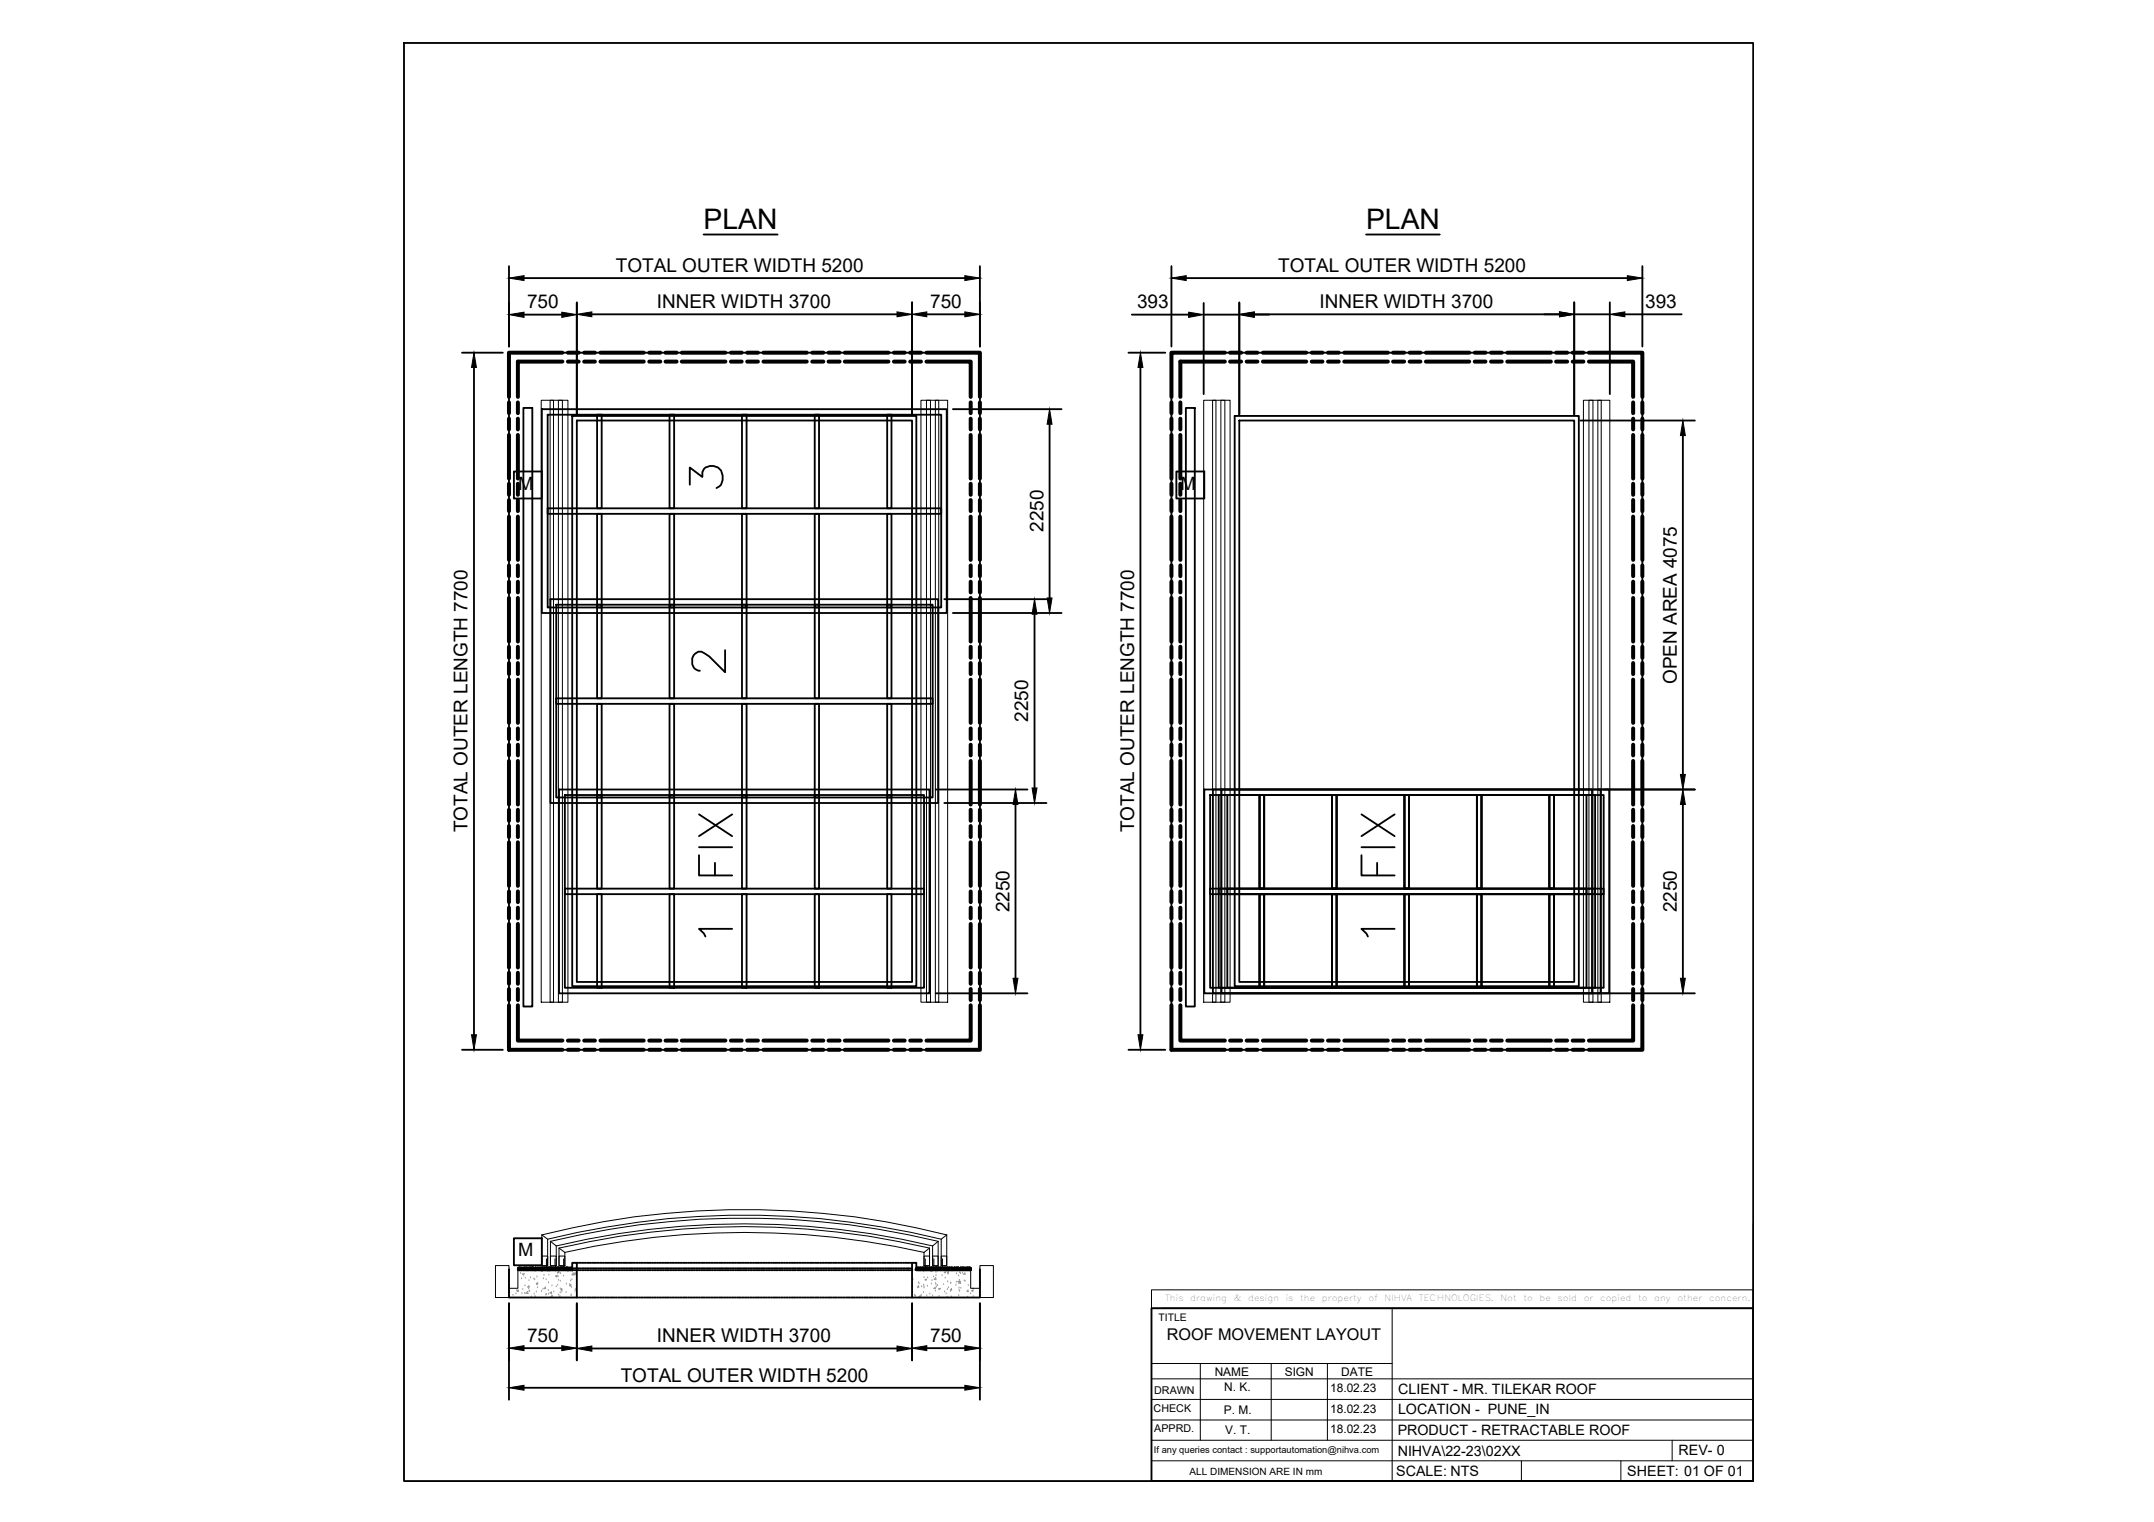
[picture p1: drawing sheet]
<svg xmlns="http://www.w3.org/2000/svg" width="297mm" height="210mm" viewBox="0 0 297 210" stroke-linecap="round" stroke-linejoin="round" font-family="sans-serif">
<defs><g id="words">
<g font-size="8.4">
<text x="102.3" y="130.5" transform="rotate(-90 102.3 130.5)">1 FIX</text>
<text x="193.7" y="130.5" transform="rotate(-90 193.7 130.5)">1 FIX</text>
</g>
<g font-size="6.2">
<text x="94.2" y="68.4">3</text>
<text x="94.5" y="93.8">2</text>
</g>
<g font-size="3.9">
<text x="97" y="31.5">PLAN</text>
<text x="188.4" y="31.5">PLAN</text>
</g>
<g font-size="2.6">
<text x="84.9" y="37.5">TOTAL OUTER WIDTH 5200</text>
<text x="176.3" y="37.5">TOTAL OUTER WIDTH 5200</text>
<text x="72.7" y="42.5">750</text>
<text x="90.6" y="42.5">INNER WIDTH 3700</text>
<text x="128.3" y="42.5">750</text>
<text x="156.8" y="42.5">393</text>
<text x="181.9" y="42.5">INNER WIDTH 3700</text>
<text x="226.9" y="42.5">393</text>
<text x="143.9" y="73.4" transform="rotate(-90 143.9 73.4)">2250</text>
<text x="231.2" y="94.4" transform="rotate(-90 231.2 94.4)">OPEN AREA 4075</text>
<text x="141.8" y="99.6" transform="rotate(-90 141.8 99.6)">2250</text>
<text x="64.5" y="114.8" transform="rotate(-90 64.5 114.8)">TOTAL OUTER LENGTH 7700</text>
<text x="156.4" y="114.8" transform="rotate(-90 156.4 114.8)">TOTAL OUTER LENGTH 7700</text>
<text x="139.2" y="125.8" transform="rotate(-90 139.2 125.8)">2250</text>
<text x="231.2" y="125.8" transform="rotate(-90 231.2 125.8)">2250</text>
<text x="72.7" y="185.1">750</text>
<text x="90.6" y="185.1">INNER WIDTH 3700</text>
<text x="128.3" y="185.1">750</text>
<text x="85.6" y="190.5">TOTAL OUTER WIDTH 5200</text>
</g>
<g font-size="2.5">
<text x="71.5" y="67.5">M</text>
<text x="162.8" y="67.5">M</text>
<text x="71.5" y="173.3">M</text>
</g>
<text font-size="2.2" x="160.9" y="184.9">ROOF MOVEMENT LAYOUT</text>
<g font-size="2">
<text x="192.7" y="197.9">PRODUCT - RETRACTABLE ROOF</text>
<text x="192.8" y="195.1">LOCATION - PUNE_IN</text>
<text x="192.8" y="192.3">CLIENT - MR. TILEKAR ROOF</text>
<text x="192.5" y="203.5">SCALE: NTS</text>
<text x="192.7" y="200.7">NIHVA\22-23\02XX</text>
<text x="224.4" y="203.5">SHEET: 01 OF 01</text>
<text x="231.5" y="200.7">REV- 0</text>
</g>
<g font-size="1.6">
<text x="167.5" y="189.8">NAME</text>
<text x="168.8" y="191.9">N. K.</text>
<text x="177.2" y="189.8">SIGN</text>
<text x="185" y="189.7">DATE</text>
<text x="168.8" y="195">P. M.</text>
<text x="169" y="197.8">V. T.</text>
<text x="183.4" y="192">18.02.23</text>
<text x="183.4" y="194.8">18.02.23</text>
<text x="183.4" y="197.7">18.02.23</text>
</g>
<g font-size="1.5">
<text x="159.1" y="194.7">CHECK</text>
<text x="159.2" y="192.2">DRAWN</text>
<text x="159.2" y="197.5">APPRD.</text>
</g>
<g font-size="1.4">
<text x="159.8" y="182.2">TITLE</text>
<text x="164" y="203.4">ALL DIMENSION ARE IN mm</text>
</g>
<text font-size="1.3" x="159.1" y="200.4">If any queries contact : supportautomation@nihva.com</text>
<g font-size="1.2">
<text x="160.7" y="179.5">This</text>
<text x="164.1" y="179.5">drawing</text>
<text x="170.1" y="179.5">&amp;</text>
<text x="172.1" y="179.5">design</text>
<text x="177.3" y="179.5">is</text>
<text x="179.3" y="179.5">the</text>
<text x="182.3" y="179.5">property</text>
<text x="188.7" y="179.5">of</text>
<text x="190.9" y="179.5">NIHVA</text>
<text x="195.6" y="179.5">TECHNOLOGIES.</text>
<text x="206.9" y="179.5">Not</text>
<text x="210.1" y="179.5">to</text>
<text x="212.3" y="179.5">be</text>
<text x="214.8" y="179.5">sold</text>
<text x="218.4" y="179.5">or</text>
<text x="220.7" y="179.5">copied</text>
<text x="225.9" y="179.5">to</text>
<text x="228.1" y="179.5">any</text>
<text x="231.3" y="179.5">other</text>
<text x="235.7" y="179.5">concern.</text>
</g>
</g></defs>
<!-- layer: 0 -->
<g fill="none" stroke="#000" stroke-width=".25">
<path d="M55.7 5.9h186.1v198.4h-186.1zM70.2 36.7v11.1M72.3 38.4h60.8M97 32.3h10.2M135.1 36.7v11.1M161.5 36.7v11.1M163.6 38.4h60.8M188.4 32.3h10.1M226.5 36.7v11.1M63.7 48.6h5.6M65.4 50.7v92M70.2 48.6h64.9v96.2h-64.9z"/>
<path d="M72.2 56.3h1.2v82.5h-1.2zM72.3 43.4h5.2M78.9 57.4h47.5v78.6h-47.5zM79.5 58h46.3v77.4h-46.3zM79.5 41.7v15.5M81.6 43.3h42.1M125.8 41.7v15.5M127.8 43.3h5.3M131.4 56.4h15M144.7 58.5v24M155.6 48.6h5.1M156.1 43.4h7.8"/>
<path d="M157.3 50.7v92M161.5 48.6h65v96.2h-65zM163.5 56.3h1.3v82.5h-1.3zM166 43.4h4.9M166 41.8v12.6M170.3 57.4h47.4v78.6h-47.4zM170.9 58h46.2v77.4h-46.2zM170.9 41.7v15.5M173 43.4h2M173 43.3h42.1M217.1 43.3h4.9M217.1 41.7v15.5"/>
<path d="M217.9 58h15.8M222 41.7v12.7M224.1 43.3h7.8M70.9 65h3.8v3.7h-3.8zM162.2 65h3.9v3.7h-3.9zM232.1 60.1v46.7M130.2 82.6h14.1M131.4 84.5h15M142.7 84.7v24M129 108.9h12.7M130.2 110.7h14.1M140 111v23.9"/>
<path d="M220.4 108.9h13.3M232.1 111v23.9M129 137h12.7M220.4 137h13.3M63.7 144.8h5.6M155.6 144.8h5.1M70.2 175.2h.1M70.2 175.2v3.7h9.3v-4.7h-.6v1M70.2 179.7v13.3M70.9 170.8h3.8v3.7h-3.8zM71.4 175h.1M71.4 175.2h.1"/>
<path d="M71.4 175.2h7.5M71.5 175.2h.1M71.5 175h.1M71.5 174.9l-.1 .1h.1M71.5 174.9h.1M71.5 175.1h.1M71.5 174.9v.1M71.5 175l-.1 .1 .2-.1M71.5 175.1v.1M71.6 175v-.1l-.2 .2M71.6 175.2h.1M71.6 175h.1"/>
<path d="M71.6 174.9h.1M71.6 175l.2-.1-.2 .3M71.6 174.9v.1M71.7 174.9h.1M71.7 174.9l-.1 .1M71.7 175.2h.1M71.7 174.9l-.2 .2M71.7 175l-.2 .2M71.7 175h.1M71.8 174.9l-.3 .3M71.8 174.9h.1M71.8 175.2h.1"/>
<path d="M71.8 175h.1M71.8 175.1h.1M71.8 174.9v.1M71.8 175v.1M71.9 174.9h.1M71.9 174.9l-.2 .3 .1-.1M71.9 175.2h.1M71.9 175.1h.1M71.9 175l-.1 .2M71.9 175h.1M72 174.9l-.2 .1M72 175h.1"/>
<path d="M72 175l.1-.1-.3 .3M72 174.9l-.2 .3M72 174.9h.1M72 175.2h.1M72 175.1h.1M72 175.1v.1M72.1 175.1h.1M72.1 174.9h.1l-.3 .2 .2-.1-.1 .2M72.1 175.2h.1M72.2 175.1l-.1 .1M72.2 175.1h.1M72.2 174.9l-.1 .2"/>
<path d="M72.2 175l-.1 .2M72.2 175h.1M72.3 174.9l-.1 .1 .1-.1M72.3 175h.1M72.3 174.9h.1M72.3 175.2h.1M72.3 174.9l-.1 .1M72.3 175.1l-.1 .1M72.3 175v.1M72.4 174.9l-.2 .2M72.4 174.9h.1M72.4 175l.1-.1v.1"/>
<path d="M72.4 175l-.1 .1M72.4 175.2h.1M72.4 175.1v.1M72.4 174.9l-.2 .3v-.1M72.4 175.1h.1M72.5 175l-.2 .2M72.5 175h.1M72.5 174.9h.1M72.5 174.9v.1M72.6 174.9h.1M72.6 175.1l-.1 .1M72.6 175.1h.1"/>
<path d="M72.6 174.9l-.1 .1M72.6 175v.1M72.6 174.9l-.3 .3M72.6 175h.1M72.6 175.2h.1M72.6 175.1v.1M72.6 174.9l-.2 .3 .1-.2M72.7 174.9h.1M72.7 175l-.2 .2M72.7 175.1h.1M72.7 175.2h.1M72.7 175h.1"/>
<path d="M72.7 175l-.1 .1M72.7 175v.1M72.8 175l-.2 .2M72.8 175l-.1 .1M72.8 175.2h.1M72.8 175l-.1 .2M72.8 175.1h.1M72.8 175.1v.1M72.9 174.9l-.2 .1M72.9 175v-.1l-.1 .1M72.9 175l-.2 .2 .1-.1M72.9 175h.1"/>
<path d="M72.9 175.1l-.1 .1M72.9 175.1v.1M72.9 174.9h.1M72.9 175.1h.1M72.9 174.9v.1M73 174.9h.1M73 175.1h.1M73 175h.1M73 175.2h.1M73 174.9v.1M73 175l-.1 .1M73.1 174.9l-.3 .2"/>
<path d="M73.1 175l-.2 .1M73.1 174.9h.1M73.1 175l.1-.1-.3 .3M73.1 175.2h.1M73.1 175.1h.1M73.1 174.9l-.1 .1M73.1 175.1l-.1 .1M73.1 175h.1M73.1 175.1v.1M73.2 175l-.2 .2M73.2 175h.1M73.2 174.9h.1"/>
<path d="M73.2 175.1l-.1 .1M73.2 175.1h.1M73.2 174.9v.1M73.2 175.2h.1M73.2 175.1v.1M73.3 174.9l-.2 .2M73.3 175l-.1 .1M73.3 175h.1M73.3 175.2h.1M73.3 175.1v.1M73.3 174.9l-.1 .2M73.3 174.9h.1"/>
<path d="M73.4 175v-.1l-.2 .3M73.4 175.1h.1M73.4 175h.1M73.4 174.9l-.1 .1M73.4 175.1l-.1 .1M73.4 175v.1M73.4 174.9h.1M73.5 174.9l-.3 .3M73.5 174.9h.1M73.5 175l-.1 .2M73.5 175.2h.1M73.5 175h.1"/>
<path d="M73.5 175.1v.1M73.5 174.9l-.1 .1M73.6 174.9l-.2 .2M73.6 175h-.1M73.6 174.9h.1M73.6 175.2h.1M73.6 175.1h.1M73.6 175h.1M73.6 174.9v.1M73.7 175l-.3 .2M73.7 175l-.2 .1M73.7 175l-.1 .1"/>
<path d="M73.7 175h.1M73.7 175v.1M73.7 175.2h.1M73.7 175l-.1 .2M73.8 174.9l-.1 .1M73.8 174.9l-.2 .3M73.8 174.9h.1M73.8 175h.1M73.8 175.2h.1M73.9 174.9h.1M73.9 174.9v.1M73.9 174.9l-.1 .1"/>
<path d="M73.9 175l-.1 .2M73.9 175h.1M73.9 175.2h.1M74 175.2h.1M74 175h.1M74 175.1h.1M74 175.1l.3-.1-.2 .2M74 175.1v.1M74 174.9v.1M74 175l-.1 .2M74.1 175l-.3 .1 .2-.2-.3 .3v-.1M74.1 175h.1"/>
<path d="M74.1 174.9h.1M74.1 175.1l-.1 .1M74.1 175.1h.1M74.1 174.9v.1M74.1 175v.1M74.2 174.9l-.3 .3M74.2 175h.1M74.2 175.2h.1M74.2 175.1v.1M74.3 174.9l-.3 .2M74.3 174.9h.1M74.3 175.1h.1"/>
<path d="M74.3 175.2h.1M74.3 174.9l-.1 .1M74.3 175l-.1 .2M74.3 175h.1M74.3 175v.1M74.3 175l.1-.1-.3 .3M74.3 175l.2-.1-.2 .3M74.4 174.9h.1M74.4 175.1h.1M74.4 175.1l-.1 .1M74.4 175.1v.1M74.4 175l-.1 .2"/>
<path d="M74.4 175h.1M74.5 175h.1M74.5 174.9h.1M74.5 175h-.1M74.5 175l-.1 .1M74.5 175.2h.1M74.5 175.1h.1M74.5 175.1v.1M74.6 175l-.2 .1M74.6 175l-.1 .1M74.6 175.2h.1M74.6 175h.1"/>
<path d="M74.6 174.9h.1M74.6 175l-.1 .2M74.6 175.1h.1M74.6 174.9v.1M74.7 174.9l-.3 .2M74.7 175v-.1l-.1 .1M74.7 175l-.2 .2M74.7 175h.1M74.8 174.9h.1M74.8 175.2h.1M74.8 174.9l-.1 .1M74.8 175.1h.1"/>
<path d="M74.8 175.1l-.1 .1M74.8 175h.1M74.8 174.9v.1M74.8 174.9l-.2 .3M74.8 175v.1M74.9 174.9l-.2 .3v-.1M74.9 174.9h.1M74.9 175l.1-.1v.1M74.9 175l-.1 .1M74.9 175.2h.1M74.9 175.1h.1M74.9 175.1v.1"/>
<path d="M74.9 175l-.1 .2M74.9 175.1l-.1 .1M74.9 174.9l-.1 .1M75 175l-.2 .2M75 175h.1M75 174.9h.1M75 175l-.1 .2M75.1 174.9h.1M75.1 174.9l-.1 .1M75.1 175.1l-.1 .1M75.1 175.2h.1M75.1 175h.1"/>
<path d="M75.1 175v.1M75.1 174.9l-.2 .1M75.1 175.1v.1M75.1 174.9l-.2 .3M75.1 175.1h.1M75.2 175.1h.1M75.2 174.9l-.1 .1M75.2 175l-.2 .1M75.2 175l-.1 .1M75.2 175.1l-.1 .1M75.2 175h.1M75.2 175v.1"/>
<path d="M75.3 175l-.2 .2M75.3 174.9h.1M75.3 174.9v.1M75.3 175l-.1 .2M75.3 175h.1M75.4 174.9l-.2 .1M75.4 175.1l-.2 .1 .1-.1M75.4 175h.1M75.4 174.9l-.1 .2M75.4 175h-.1M75.4 174.9h.1M75.4 175.1l.2-.2-.3 .3"/>
<path d="M75.4 175.2h.1M75.4 175.1h.1M75.4 174.9v.1M75.5 174.9h.1M75.5 175.1h.1M75.5 175.2h.1M75.5 175h.1M75.5 174.9v.1M75.5 175l-.1 .1M75.6 175v-.1l-.2 .3M75.6 175.2h.1M75.6 175.1h.1"/>
<path d="M75.6 174.9l-.1 .1M75.6 175h.1M75.6 175.1v.1M75.6 175.1l-.1 .1M75.7 174.9h.1M75.7 175.1l-.1 .1M75.7 175.1h.1M75.7 174.9v.1M75.7 174.9l-.2 .3M75.7 175h.1M75.7 175.2l.2-.2-.1 .2M75.7 175.2h.1"/>
<path d="M75.8 175l-.1 .1M75.8 175.2h.1M75.8 175h.1M75.8 174.9l-.2 .2M75.8 175l-.2 .1M75.8 174.9h.1M75.8 175.1h.1M75.9 174.9l-.1 .1M75.9 175l-.2 .2M75.9 175.1l-.1 .1M75.9 175h.1M75.9 175.1h.1"/>
<path d="M75.9 175v-.1l-.3 .3M75.9 175.2h.1M75.9 174.9h.1M75.9 174.9v.1M76 174.9h.1M76 174.9l-.1 .1M76 175.2h.1M76 174.9l-.1 .2M76 175l-.1 .2M76 175h.1M76.1 174.9l-.2 .2 .2-.1M76.1 174.9h.1"/>
<path d="M76.1 175l.1-.1-.3 .3M76.1 175.2h.1M76.1 175h.1M76.1 175.1h.1M76.2 175h.1M76.2 175v.1M76.2 174.9h.1M76.2 174.9l-.2 .3 .1-.1M76.2 175.2h.1M76.2 175.1h.1M76.2 175l-.1 .2M76.3 174.9l-.1 .1"/>
<path d="M76.3 175h.1M76.3 175l.1-.1-.2 .3M76.3 174.9l-.2 .3M76.3 174.9h.1M76.3 175.2h.1M76.3 175.1h.1M76.3 175.1v.1M76.4 175.1h.1M76.4 174.9h.1l-.3 .3 .3-.2M76.4 175.2h.1M76.5 175.2h.1M76.5 175.1h.1"/>
<path d="M76.5 175.1l-.1 .1M76.5 175.1v.1M76.5 174.9l-.1 .2M76.5 175l-.1 .2M76.5 175h.1M76.6 174.9l-.3 .3M76.6 175h.1M76.6 174.9h.1M76.6 175.2h.1M76.6 174.9l-.1 .1M76.6 175.1l-.1 .1M76.6 175v.1"/>
<path d="M76.7 174.9l-.2 .1M76.7 175h.1M76.7 175.2h.1M76.7 174.9l-.2 .2M76.7 174.9h.1M76.7 175l.1-.1v.1M76.7 175l-.1 .1M76.7 175.1v.1M76.8 174.9l-.3 .3v-.1M76.8 175l-.2 .1M76.8 175.1h.1M76.8 175l-.2 .2"/>
<path d="M76.8 175h.1M76.8 174.9h.1M76.8 174.9v.1M76.9 174.9h.1M76.9 175.1l-.1 .1M76.9 175.1h.1M76.9 174.9l-.1 .1M76.9 175v.1M76.9 174.9l-.2 .3M76.9 175h.1M76.9 175.2h.1M76.9 175.1v.1"/>
<path d="M77 174.9l-.2 .3v-.2M77 175h-.1M77 174.9h.1M77 175.2h.1M77 175h.1M77 175.1h.1M77 175.1v.1M77 175l-.2 .2M77 175v.1M77.1 175l-.2 .2M77.1 175l-.1 .1M77.1 175.2h.1"/>
<path d="M77.1 175l-.1 .2M77.1 175.1v.1M77.2 174.9l-.2 .1M77.2 175v-.1l-.1 .1M77.2 175l-.2 .2 .1-.1M77.2 175h.1M77.2 175.1l-.1 .1M77.3 174.9h.1M77.3 175h-.1M77.3 175.1h.1M77.3 174.9v.1M77.3 175.1l-.1 .1"/>
<path d="M77.3 175h.1M77.3 175.2h.1M77.3 175v.1M77.4 174.9l-.3 .2M77.4 175l-.3 .1M77.4 174.9h.1M77.4 175l.1-.1-.2 .3M77.4 175.2h.1M77.4 175.1h.1M77.4 174.9l-.1 .1M77.4 175.1l-.1 .1M77.4 175h.1"/>
<path d="M77.4 175.1v.1M77.5 175l-.2 .2M77.5 175h.1M77.5 174.9h.1M77.5 175.1l-.1 .1M77.5 175.1h.1M77.5 174.9v.1M77.6 174.9h.1M77.6 174.9l-.1 .1M77.6 175.2h.1M77.6 175.1l-.1 .1M77.6 174.9l-.2 .2"/>
<path d="M77.6 175l-.1 .1M77.6 175h.1M77.6 175v.1M77.6 175.1v.1M77.6 174.9l-.1 .2M77.7 175v-.1l-.2 .3M77.7 175.1h.1M77.7 175h.1M77.7 174.9l-.1 .1M77.7 175.1l-.1 .1M77.7 175v.1M77.8 174.9h.1"/>
<path d="M77.8 175.1h.1M77.8 174.9l-.2 .3M77.8 175l-.1 .2M77.8 175.2h.1M77.8 175h.1M77.8 175.1v.1M77.9 174.9l-.2 .1M77.9 175h.1M77.9 174.9l-.1 .2M77.9 175h-.1M77.9 174.9h.1M77.9 175.2h.1"/>
<path d="M77.9 175.1h.1M77.9 174.9v.1M78 175l-.3 .2M78 175l-.2 .1M78 175l-.1 .1M78 175h.1M78 175v.1M78 175.2h.1M78.1 174.9l-.1 .1M78.1 174.9l-.2 .3M78.1 174.9h.1M78.1 175l-.2 .2"/>
<path d="M78.1 175h.1M78.1 175.2h.1M78.2 174.9h.1M78.2 174.9v.1M78.2 174.9l-.1 .1M78.2 175l-.1 .2M78.2 175h.1M78.2 175.2h.1M78.3 175.2h.1M78.3 175h.1M78.3 175.1h.1M78.3 175.1l.3-.1-.2 .2"/>
<path d="M78.3 175.1v.1M78.4 174.9l-.1 .1M78.4 175l-.2 .2M78.4 175h.1M78.4 175.1h.1M78.4 175l-.3 .1 .2-.2-.3 .3 .1-.1M78.4 174.9h.1M78.4 175.1v.1M78.4 174.9v.1M78.4 175v.1M78.5 174.9l-.3 .3M78.5 175h.1"/>
<path d="M78.5 175.2h.1M78.5 175.1v.1M78.6 174.9l-.2 .2M78.6 174.9h.1M78.6 175.1h.1M78.6 175.2h.1M78.6 174.9l-.1 .1M78.6 175l-.1 .2M78.6 175h.1M78.6 175v.1M78.7 175v-.1l-.3 .3M78.7 175l.1-.1-.2 .3"/>
<path d="M78.7 175v.1M78.7 174.9h.1M78.7 175.1h.1M78.7 175.1v.1M78.7 175l-.1 .2M78.7 175h.1M78.8 175h.1M78.8 174.9h.1M78.8 175h-.1M78.8 175l-.1 .1M78.8 175.2h.1M78.8 175.1h.1"/>
<path d="M78.9 175.1h.1M78.9 175.2h-7.5v-.3h7.5v.3M78.9 175h.1M78.9 175l-.2 .2 .1-.1M78.9 175l-.1 .1M78.9 175.1l-.1 .1M78.9 174.9v.1M79.5 179.7v7.9M125.8 179.7v7.9M126.4 175.2v-1h-.6v4.7h9.3v-3.7M126.4 174.9h.1M126.4 175h.1"/>
<path d="M126.4 175.2h7.4M126.4 174.9h7.5v.3h-7.5zM126.4 175.2h.1M126.4 174.9v.1M126.4 175v.1M126.4 175l.1-.1-.1 .2M126.4 175.1h.1M126.5 175.1l-.1 .1M126.5 174.9l-.1 .1M126.5 175.1h.1M126.5 175l-.1 .2M126.5 175h.1"/>
<path d="M126.6 175h.1M126.6 174.9h.1M126.6 175.2h.1M126.6 174.9l-.1 .1M126.6 175.1l-.1 .1M126.6 175v.1M126.7 174.9l-.2 .1M126.7 175h.1M126.7 175.2h.1M126.7 174.9l-.2 .2M126.7 174.9h.1M126.7 175l.1-.1v.1"/>
<path d="M126.7 175l-.1 .1M126.7 175.1v.1M126.7 174.9l-.2 .3v-.1M126.7 175.1h.1M126.8 175l-.2 .2M126.8 175l-.1 .2M126.8 175h.1M126.8 175v.1M126.8 174.9h.1M126.8 174.9v.1M126.9 174.9h.1M126.9 175l-.2 .2 .1-.1"/>
<path d="M126.9 175h.1M126.9 174.9l-.1 .1M126.9 175.1v.1M126.9 175.1l-.1 .1 .1-.1M127 174.9l-.2 .2M127 175h-.1M127 174.9h.1M127 175h.1M127 175.2h.1M127 175.1h.1M127 175l-.1 .1M127 175v.1"/>
<path d="M127.1 175l-.1 .1M127.1 175.2h.1M127.1 175h.1M127.1 175l-.1 .2M127.1 175.1h.1M127.1 175.1v.1M127.2 174.9l-.2 .1M127.2 175v-.1l-.1 .1M127.2 175l-.2 .2 .1-.1M127.2 175h.1M127.2 175.1l-.1 .1M127.2 175.1v.1"/>
<path d="M127.3 174.9h.1M127.3 175h-.1M127.3 175.1h.1M127.3 174.9v.1M127.3 175.1l-.1 .1M127.3 175h.1M127.3 175.2h.1M127.3 175v.1M127.4 174.9l-.3 .2M127.4 175l-.2 .1M127.4 174.9h.1M127.4 175.1h.1"/>
<path d="M127.4 175.2h.1M127.4 174.9l-.1 .1M127.4 175l-.1 .2M127.4 175.1l-.1 .1M127.4 175h.1M127.5 175v-.1l-.2 .2M127.5 175l-.2 .2M127.5 175h.1M127.5 174.9h.1M127.5 175.1l-.1 .1M127.5 175.1h.1M127.5 174.9v.1"/>
<path d="M127.5 175v.1M127.6 174.9h.1M127.6 174.9l-.1 .1M127.6 175.2h.1M127.6 175.1l-.1 .1M127.6 174.9l-.2 .2M127.6 175h.1M127.6 175.1v.1M127.6 174.9l-.2 .3M127.6 175v.1M127.7 175v-.1l-.2 .3M127.7 175.1h.1"/>
<path d="M127.7 175h.1M127.7 174.9l-.1 .1M127.7 175.1l-.1 .1M127.7 175v.1M127.8 174.9h.1M127.8 175.1h.1M127.8 174.9l-.2 .3M127.8 175l-.1 .2M127.8 175.2h.1M127.8 175h.1M127.8 174.9l-.1 .1M127.8 175l.1-.1-.2 .3"/>
<path d="M127.9 174.9l-.1 .2M127.9 175h-.1M127.9 174.9h.1M127.9 175.1l.1-.1-.1 .2M127.9 175.2h.1M127.9 175.1h.1M128 174.9h.1l-.3 .3M128 175.2h.1M128.1 175.1l-.1 .1M128.1 174.9l-.2 .2M128.1 174.9v.1l.1-.1M128.1 174.9h.1"/>
<path d="M128.1 175l-.2 .2M128.1 175h.1M128.1 175.2h.1M128.2 174.9h.1M128.2 174.9v.1M128.2 175l-.1 .2M128.2 175h.1M128.2 175.2h.1M128.3 175.2h.1M128.3 175h.1M128.3 175.1h.1M128.3 175.1v.1"/>
<path d="M128.4 174.9l-.1 .1M128.4 175l-.2 .2M128.4 175h.1M128.4 175.1h.1M128.4 174.9l-.2 .2 .1-.2-.3 .3M128.4 174.9h.1M128.4 175l-.1 .1M128.4 174.9v.1M128.4 175.1v.1M128.4 175v.1M128.5 174.9l-.3 .3M128.5 175h.1"/>
<path d="M128.5 175.2h.1M128.5 175.1v.1M128.5 174.9l-.1 .2M128.5 175h-.1M128.5 174.9h.1M128.6 174.9h.1M128.6 175l-.2 .2M128.6 175.1h.1M128.6 175.2h.1M128.6 175h.1M128.6 175l-.1 .1M128.7 174.9l-.3 .3"/>
<path d="M128.7 175l.1-.1-.2 .3M128.7 175v.1M128.7 174.9h.1M128.7 175.1h.1M128.7 174.9v.1M128.7 175.1v.1M128.7 174.9l-.1 .1M128.7 175l-.1 .2M128.7 175h.1M128.8 175h.1M128.8 174.9h.1M128.8 175h-.1"/>
<path d="M128.8 175l-.1 .1M128.8 175.2h.1M128.8 175.1h.1M128.8 175.1v.1M128.9 175.1h.1M128.9 175h.1M128.9 175l-.2 .1M128.9 175l.1-.1-.2 .3M128.9 175l-.1 .1M128.9 175.2h.1M128.9 174.9h.1M128.9 174.9v.1"/>
<path d="M129 174.9l-.3 .2M129 175.1l-.1 .1M129 175h.1M129 175.1h.1M129 175l-.1 .2M129.1 175h.1M129.1 174.9h.1M129.1 175.1l-.1 .1M129.1 175.1h.1M129.1 174.9v.1M129.1 174.9l-.1 .1M129.1 175v.1"/>
<path d="M129.2 174.9l-.2 .2M129.2 175l-.1 .1M129.2 175h.1M129.2 175.2h.1M129.2 174.9h.1M129.2 175l.1-.1v.1M129.2 175.1h.1M129.2 175.1v.1M129.2 175l-.1 .2M129.2 174.9v.1M129.3 175l-.2 .2M129.3 175h.1"/>
<path d="M129.3 174.9h.1M129.3 175l-.1 .2M129.4 174.9h.1M129.4 174.9l-.1 .1M129.4 175.1l-.1 .1M129.4 175.2h.1M129.4 175h.1M129.4 175v.1M129.4 174.9l-.2 .1M129.4 175.1v.1M129.5 174.9l-.3 .3M129.5 175h-.1"/>
<path d="M129.5 174.9h.1M129.5 175.2h.1M129.5 175.1h.1M129.5 175h.1M129.5 175.1v.1M129.5 175l-.1 .1M129.5 175l-.2 .1M129.5 175v.1M129.6 175l-.2 .2M129.6 175.2h.1M129.6 175h.1M129.6 175l-.1 .2"/>
<path d="M129.7 174.9l-.2 .1M129.7 175.1l-.2 .1 .1-.1M129.7 175.1l.2-.2-.3 .3zM129.7 174.9l-.2 .3M129.7 174.9h.1M129.7 175h.1M129.7 175.2h.1M129.7 175.1h.1M129.7 175.1v.1M129.8 174.9h.1M129.8 175h-.1M129.8 174.9v.1"/>
<path d="M129.8 175.1h.1M129.8 175.2h.1M129.8 175h.1M129.8 175v.1M129.9 175l.1-.1-.2 .3M129.9 175.2h.1M129.9 175.1h.1M129.9 175.1v.1M129.9 175.1l-.1 .1M129.9 174.9l-.1 .1M129.9 175h.1M130 175h.1"/>
<path d="M130 175.1l.1-.1-.1 .2M130 174.9h.1M130 175.1l-.1 .1M130 175.1h.1M130 174.9v.1M130 175v.1M130 174.9l-.2 .3M130 175.2l.2-.2-.1 .2M130 175.2h.1M130.1 175.2h.1M130.1 175.1v.1M130.1 174.9l-.2 .2"/>
<path d="M130.1 174.9h.1M130.1 175.1h.1M130.2 174.9l-.2 .1M130.2 175.2h.1M130.3 174.9h.1M130.3 174.9l-.1 .1M130.3 174.9l-.3 .3M130.3 175.2h.1M130.3 174.9l-.2 .2M130.3 175l-.1 .2M130.3 175h.1M130.4 174.9l-.1 .2 .2-.1-.2 .2"/>
<path d="M130.4 174.9h.1M130.4 175.2h.1M130.4 175h.1M130.4 175.1h.1M130.4 174.9v.1M130.5 175h.1M130.5 175v.1M130.5 174.9h.1M130.5 174.9l-.2 .3 .1-.1M130.5 175.2h.1M130.5 175.1h.1M130.6 175l-.2 .2"/>
<path d="M130.6 175h.1M130.6 174.9l-.1 .1M130.6 175.1h.1M130.6 174.9l-.2 .3M130.6 174.9h.1M130.6 175.2h.1M130.6 174.9v.1M130.7 174.9h.1M130.7 175h.1M130.7 174.9v.1M130.7 174.9l-.2 .3M130.7 175l-.1 .1"/>
<path d="M130.7 175.2h.1M130.8 174.9l-.2 .3v-.1M130.8 174.9h.1M130.8 175l.1-.1-.3 .3M130.8 175.2h.1M130.8 175.1h.1M130.8 175h.1M130.8 175.1l-.1 .1M130.8 174.9l-.1 .1M130.8 175.1v.1M130.9 175l-.2 .2M130.9 175h.1"/>
<path d="M130.9 175.1h.1M130.9 174.9h.1M130.9 175.2h.1M130.9 174.9v.1M130.9 175.1v.1M130.9 175v.1M131 174.9l-.2 .1M131 175h.1M131 175.2h.1M131 174.9l-.1 .2M131 174.9h.1M131 175l-.1 .1"/>
<path d="M131 175.1v.1M131.1 174.9l-.3 .3v-.1M131.1 175.1h.1M131.1 175h.1M131.1 175h-.1M131.1 175l-.2 .1M131.1 175l-.1 .2M131.1 175v.1M131.1 175l-.2 .2M131.1 174.9h.1M131.1 174.9v.1M131.2 174.9h.1"/>
<path d="M131.2 175l-.1 .2v-.1M131.2 175h.1M131.2 174.9l-.1 .1M131.2 175.1v.1M131.2 175.1l-.1 .1 .1-.1M131.3 174.9l-.2 .2M131.3 175h-.1M131.3 174.9h.1M131.3 175h.1M131.3 175.2h.1M131.3 175.1h.1M131.3 175l-.1 .1"/>
<path d="M131.4 175l-.1 .1M131.4 175.1h.1M131.4 175h.1M131.4 175v.1M131.4 175.2h.1M131.4 175l-.1 .2M131.4 175.1v.1M131.5 174.9l-.1 .1M131.5 175v-.1l-.1 .1M131.5 175l-.1 .2v-.1M131.5 175h.1M131.5 175.1l-.1 .1"/>
<path d="M131.5 175.1v.1M131.6 174.9h.1M131.6 175h-.1M131.6 175.1h.1M131.6 174.9v.1M131.6 175.1l-.1 .1M131.6 175h.1M131.6 175.2h.1M131.7 175l-.1 .1M131.7 175.2h.1M131.7 175h.1M131.7 174.9l-.3 .2"/>
<path d="M131.7 175l-.2 .1M131.7 174.9h.1M131.7 175.1h.1M131.7 174.9v.1M131.7 175l-.1 .2M131.7 175.1v.1M131.8 175v-.1l-.2 .2M131.8 175l-.2 .2M131.8 175h.1M131.8 174.9h.1M131.8 175.1l-.1 .1M131.8 175.1h.1"/>
<path d="M131.8 174.9v.1M131.8 175v.1M131.9 174.9h.1M131.9 174.9l-.1 .1M131.9 175.2h.1M131.9 175.1l-.1 .1M131.9 174.9l-.2 .2M131.9 175h.1M131.9 175.1v.1M132 174.9l-.3 .3M132 174.9h.1M132 175l-.1 .1"/>
<path d="M132 175.2h.1M132 175h.1M132 175v-.1l-.2 .3M132 175.1h.1M132 174.9v.1M132 175.1v.1M132 175v.1M132.1 174.9h.1M132.1 175.1h.1M132.1 174.9l-.2 .3M132.1 175l-.1 .2M132.1 175.2h.1"/>
<path d="M132.1 175h.1M132.2 174.9l-.2 .1M132.2 175h.1M132.2 175v-.1l-.2 .3M132.2 174.9l-.1 .2M132.2 175h-.1M132.2 174.9h.1M132.2 175.1l.1-.1-.1 .2M132.2 175.2h.1M132.2 175.1h.1M132.3 174.9h.1l-.3 .3M132.3 175.2h.1"/>
<path d="M132.4 175.1l-.1 .1M132.4 174.9l-.2 .2M132.5 174.9l-.1 .1 .1-.1M132.5 174.9h.1M132.5 175l-.3 .2M132.5 175h.1M132.5 175.2h.1M132.5 174.9v.1M132.5 175l-.1 .2M132.6 175.2h.1M132.6 175h.1M132.6 175.1h.1"/>
<path d="M132.6 175.1v.1M132.7 174.9l-.1 .1M132.7 175l-.2 .2M132.7 175h.1M132.7 175.1h.1M132.7 174.9l-.2 .2 .1-.2-.3 .3M132.7 174.9h.1M132.7 175l-.1 .1M132.7 174.9v.1M132.8 174.9h.1M132.8 175.1l-.1 .1M132.8 175.1h.1"/>
<path d="M132.8 174.9l-.1 .1M132.8 175v.1M132.8 174.9l-.3 .3M132.8 175h.1M132.8 175.2h.1M132.8 175.1v.1M132.8 174.9l-.1 .2M132.9 174.9h.1M132.9 175l-.2 .2M132.9 175.1h.1M132.9 175.2h.1M132.9 175h.1"/>
<path d="M132.9 175l-.1 .1M133 174.9l-.2 .3M133 175l.1-.1-.2 .3M133 175v.1M133 174.9h.1M133 175.1h.1M133 174.9v.1M133 175.1v.1M133.1 174.9l-.2 .1M133.1 175l-.2 .2M133.1 175h.1M133.1 174.9h.1"/>
<path d="M133.1 175l-.1 .1M133.1 175.2h.1M133.1 175.1h.1M133.1 175.1v.1M133.2 175.1h.1M133.2 175h.1M133.2 175l-.1 .1M133.2 175.2h.1M133.3 174.9h.1M133.3 175l.1-.1-.3 .3M133.3 175.2h.1M133.3 175.1h.1"/>
<path d="M133.3 174.9l-.1 .1M133.3 175.1l-.1 .1M133.3 175h.1M133.3 175.1v.1M133.4 175l-.2 .2M133.4 175h.1M133.4 174.9h.1M133.4 175.1l-.1 .1M133.4 175.1h.1M133.4 174.9v.1M133.4 175.1v.1M133.4 175v.1"/>
<path d="M133.5 174.9l-.2 .2M133.5 175l-.1 .1M133.5 175h.1M133.5 175.2h.1M133.5 174.9l-.1 .2M133.5 174.9h.1M133.5 175l.1-.1v.1M133.5 175.1h.1M133.5 175.1v.1M133.6 175l-.2 .2M133.6 175.1l-.1 .1M133.6 175.1h.1"/>
<path d="M133.6 174.9l-.1 .1M133.6 175h.1M133.6 174.9h.1M133.6 175v.2M133.7 174.9h.1M133.7 174.9l-.1 .1M133.7 175.1l-.1 .1M133.7 175.2h.1M133.7 175h.1M133.7 175v.1M133.7 175.1v.1M133.8 174.9l-.3 .3"/>
<path d="M133.8 175h-.1M133.8 174.9h.1M133.8 175.2h.1M133.8 175.1h.1M133.8 175.1v.1M133.8 174.9v.1M133.9 175l-.2 .1M133.9 175l-.3 .1M133.9 175l-.2 .2M133.9 175h.1M133.9 175l-.1 .1M133.9 175l-.1 .2"/>
<path d="M135.1 175.2h.1M135.1 179.7v13.3M72.3 185.9h5.2M72.3 191.4h60.8M81.6 186h42.1M127.8 185.9h5.3M158.8 180.4h83v23.9h-83zM165.1 204.3h76.7"/>
</g>
<g fill="none" stroke="#939598" stroke-width=".14">
<path d="M70.3 178.3h.1M70.7 178.6h.1M71.2 178.4h.1M71.3 178l.2-.1v.2zM71.3 178h.1M71.8 175.6h.1M71.9 176.4h.1M72 178.4h.1M72.1 175.7l.2-.1-.1 .3zM72.1 177.8h.1M72.3 178.4h.1M72.4 177.3h.1"/>
<path d="M72.4 176.3h.1M72.5 175.2h.1M72.5 178.4l.3-.3v.3zM72.9 177.8h.1M72.9 176.6h.1M72.9 177.3l.1 .2h-.2zM73 178.1h.1M73.2 176.2h.1M73.3 178.9h.1M73.6 176.4h.1M73.7 178.5h.1M73.7 176.5h.1"/>
<path d="M73.8 175.3h.1M73.8 178.8h.1M74 178.2h.1M74 177l.2-.1-.1 .2zM74 177.2h.1M74 176.1h.1M74.1 177.6h.1M74.6 175.3h.1M74.7 178.1h.1M74.7 175.2l-.1 .1h.2v-.1M74.9 177.8h.1M74.9 176.4h.1"/>
<path d="M74.9 175.2h.1M75 175.9h.1M75.2 177.5v.2M75.2 177.5l-.1 .2h.2M75.3 178.6h.1M75.3 176.5h.1M75.4 178.5h.1M75.6 175.2l-.1 .1h.3l-.1-.1M75.6 178h.1M75.6 176.9h.1M75.6 178.5h.1M75.7 175.9h.1"/>
<path d="M75.9 178.3l.2-.1-.1 .2zM76.1 178.5h.1M76.1 177.3h.1M76.1 178.9h-.2l.3-.3v.3M76.4 178.2h.1M76.6 175.3h.1M76.6 176l.2-.1v.2zM76.7 177.5h.1M76.9 175.6h.1M76.9 177.2h.1M77 176.1h.1M77 176.6h.1"/>
<path d="M77 178.6h.1M77.1 175.5h-.2l.1-.2 .1 .3M77.2 178.8h.1M77.3 176.7h.1M77.3 177.8h.1M77.3 178.3h.1M77.3 175.6h.1M77.5 178.2h.1M77.5 177.7v.2h-.2zM77.7 176h.1M78.1 178.3h.1M78.1 177.1h.1"/>
<path d="M78.3 175.4h.1M78.5 177.2h.2v.2zM78.6 177.2h.1M78.7 176.7h.1M78.7 175.3h.1M78.7 178.7h.1M78.8 178.6h.1M78.8 177.5h.1M78.9 176.5h.1M78.9 175.8l.2-.2 .1 .3zM78.9 175.4h.1M79 174.4h.1"/>
<path d="M79 175.8h.1M79.3 175l.2-.1v.1zM79.3 178.1h.1M79.3 175h.1M79.3 177.8h.1M79.3 175.5l-.1 .2h.2M79.3 175.6v.1M125.8 175.2l.1-.1-.1 .2M125.8 176.4h.1M125.8 177.4h.1M125.9 175.3h.1M125.9 174.3h.1"/>
<path d="M125.9 176.5h.1M126.1 178.6h.1M126.2 175v.1M126.2 178.7h.1M126.2 175l-.1 .1h.2M126.5 177.5l.2-.2v.2zM126.7 176.9h.1M126.7 175.2h.1M126.7 177h.1M126.7 178.8l.3-.1-.1 .2zM127 178.6h.1M127.1 177.5h.1"/>
<path d="M127.3 178.3h.1M127.4 177.2h.1M127.4 175.4h.1M127.4 176.2h.1M127.4 177.5h.1M127.4 177.6h.1M127.6 176.5l.2-.1-.1 .2zM127.8 178.7h.1M127.9 177.4h.1M127.9 176.2h.1M128.2 178.5h.1M128.4 177.1h.1"/>
<path d="M128.5 175.2v.1h-.1zM128.5 176.6h.1M128.6 178.7h.1M128.7 176.1h.1M128.9 177.7v-.2l-.1 .2h.2M129 178.1h.1M129 177h.1M129 176.2l.1 .3-.3-.1zM129.1 175.9h.1M129.1 177.2h.1M129.1 175.5h.1M129.1 177.5h.1"/>
<path d="M129.3 177.3h.1M129.4 177.8l.3-.1-.1 .1zM129.5 178.8h.1M129.9 175.9h.1M130.1 177.2h.1M130.2 175.5l.2-.1-.1 .2zM130.3 178.2h.1M130.3 176.3h.1M130.5 178.4h.1M130.6 178.9h.1M130.6 177.8h.1M130.7 176.8h.1"/>
<path d="M130.7 175.7h.1M130.8 175.6h.1M130.8 175.3v.3l-.2-.1zM130.8 177.6h.1M131.1 178.1h.1M131.1 177h.1M131.2 178.9h.1M131.2 177.7v.2h-.1l.1-.2M131.8 177.2h.1M131.9 176.8h.1M131.9 175.7h.1M132.1 176.7h.2l-.1 .1z"/>
<path d="M132.2 178.7h.1M132.2 176h.1M132.2 177.6h.1M132.2 177.9h.1M132.3 176.6h.1M132.3 175.5h.1M132.3 178.1h.1M132.4 176.7l.1 .3h-.3zM132.5 175.6h.1M132.5 177.7h.1M132.7 175.6h.1M132.9 175.7l.2-.1v.1z"/>
<path d="M133 176.7h.1M133.1 176.7h.1M133.4 178.9h.1M133.5 177.9v.2h-.1zM133.5 177.3h.1M133.9 178.4h.1M134 178l.2-.1v.2zM134.2 178.8h.1M134.2 177.8h.1"/>
</g>
<!-- layer: HIDDEN -->
<g fill="none" stroke="#000" stroke-width=".25">
<path d="M78.9 174.9h.2M78.9 175.2h.2M79.2 174.9h.3M79.2 175.2h.3M79.5 178.9h.3M79.5 174.2h.3M79.5 174.9h.3M79.5 175.2h.3M79.9 178.9h.2M79.9 174.2h.2M79.9 174.9h.2M79.9 175.2h.2"/>
<path d="M80.2 178.9h.3M80.2 174.2h.3M80.3 174.9h.2M80.3 175.2h.2M80.6 178.9h.2M80.6 174.2h.2M80.6 174.9h.3M80.6 175.2h.3M80.9 178.9h.3M80.9 174.2h.3M81 174.9h.2M81 175.2h.2"/>
<path d="M81.3 178.9h.2M81.3 174.2h.2M81.4 174.9h.2M81.4 175.2h.2M81.7 178.9h.2M81.7 174.2h.2M81.7 174.9h.3M81.7 175.2h.3M82 178.9h.3M82 174.2h.3M82 174.9h.3M82 175.2h.3"/>
<path d="M82.4 178.9h.2M82.4 174.2h.2M82.4 174.9h.2M82.4 175.2h.2M82.7 178.9h.3M82.7 174.2h.3M82.8 174.9h.2M82.8 175.2h.2M83.1 178.9h.2M83.1 174.2h.2M83.1 174.9h.3M83.1 175.2h.3"/>
<path d="M83.4 178.9h.3M83.4 174.2h.3M83.5 174.9h.2M83.5 175.2h.2M83.8 178.9h.2M83.8 174.2h.2M83.9 174.9h.2M83.9 175.2h.2M84.2 178.9h.2M84.2 174.2h.2M84.2 174.9h.3M84.2 175.2h.3"/>
<path d="M84.5 178.9h.3M84.5 174.2h.3M84.5 174.9h.3M84.5 175.2h.3M84.9 178.9h.2M84.9 174.2h.2M84.9 174.9h.2M84.9 175.2h.2M85.2 178.9h.3M85.2 174.2h.3M85.3 174.9h.2M85.3 175.2h.2"/>
<path d="M85.6 178.9h.2M85.6 174.2h.2M85.6 174.9h.3M85.6 175.2h.3M85.9 178.9h.3M85.9 174.2h.3M86 174.9h.2M86 175.2h.2M86.3 178.9h.2M86.3 174.2h.2M86.4 174.9h.2M86.4 175.2h.2"/>
<path d="M86.7 178.9h.2M86.7 174.2h.2M86.7 174.9h.3M86.7 175.2h.3M87 178.9h.2M87 174.2h.2M87 174.9h.3M87 175.2h.3M87.4 178.9h.2M87.4 174.2h.2M87.4 174.9h.2M87.4 175.2h.2"/>
<path d="M87.7 178.9h.3M87.7 174.2h.3M87.8 174.9h.2M87.8 175.2h.2M88.1 178.9h.2M88.1 174.2h.2M88.1 174.9h.2M88.1 175.2h.2M88.4 178.9h.3M88.4 174.2h.3M88.5 174.9h.2M88.5 175.2h.2"/>
<path d="M88.8 178.9h.2M88.8 174.2h.2M88.9 174.9h.2M88.9 175.2h.2M89.2 178.9h.2M89.2 174.2h.2M89.2 174.9h.3M89.2 175.2h.3M89.5 178.9h.2M89.5 174.2h.2M89.5 174.9h.3M89.5 175.2h.3"/>
<path d="M89.9 178.9h.2M89.9 174.2h.2M89.9 174.9h.2M89.9 175.2h.2M90.2 178.9h.3M90.2 174.2h.3M90.3 174.9h.2M90.3 175.2h.2M90.6 178.9h.2M90.6 174.2h.2M90.6 174.9h.2M90.6 175.2h.2"/>
<path d="M90.9 178.9h.3M90.9 174.2h.3M91 174.9h.2M91 175.2h.2M91.3 178.9h.2M91.3 174.2h.2M91.4 174.9h.2M91.4 175.2h.2M91.7 178.9h.2M91.7 174.2h.2M91.7 174.9h.2M91.7 175.2h.2"/>
<path d="M92 178.9h.2M92 174.2h.2M92 174.9h.3M92 175.2h.3M92.4 178.9h.2M92.4 174.2h.2M92.4 174.9h.2M92.4 175.2h.2M92.7 178.9h.3M92.7 174.2h.3M92.8 174.9h.2M92.8 175.2h.2"/>
<path d="M93.1 178.9h.2M93.1 174.2h.2M93.1 174.9h.2M93.1 175.2h.2M93.4 178.9h.3M93.4 174.2h.3M93.5 174.9h.2M93.5 175.2h.2M93.8 178.9h.2M93.8 174.2h.2M93.9 174.9h.2M93.9 175.2h.2"/>
<path d="M94.1 178.9h.3M94.1 174.2h.3M94.2 174.9h.2M94.2 175.2h.2M94.5 178.9h.2M94.5 174.2h.2M94.5 174.9h.3M94.5 175.2h.3M94.9 178.9h.2M94.9 174.2h.2M94.9 174.9h.2M94.9 175.2h.2"/>
<path d="M95.2 178.9h.3M95.2 174.2h.3M95.3 174.9h.2M95.3 175.2h.2M95.6 178.9h.2M95.6 174.2h.2M95.6 174.9h.2M95.6 175.2h.2M95.9 178.9h.3M95.9 174.2h.3M96 174.9h.2M96 175.2h.2"/>
<path d="M96.3 178.9h.2M96.3 174.2h.2M96.4 174.9h.2M96.4 175.2h.2M96.6 178.9h.3M96.6 174.2h.3M96.7 174.9h.2M96.7 175.2h.2M97 178.9h.2M97 174.2h.2M97 174.9h.3M97 175.2h.3"/>
<path d="M97.4 178.9h.2M97.4 174.2h.2M97.4 174.9h.3M97.4 175.2h.3M97.7 178.9h.3M97.7 174.2h.3M97.7 174.9h.3M97.7 175.2h.3M98.1 178.9h.2M98.1 174.2h.2M98.1 174.9h.2M98.1 175.2h.2"/>
<path d="M98.4 178.9h.3M98.4 174.2h.3M98.5 174.9h.2M98.5 175.2h.2M98.8 178.9h.2M98.8 174.2h.2M98.8 174.9h.3M98.8 175.2h.3M99.1 178.9h.3M99.1 174.2h.3M99.2 174.9h.2M99.2 175.2h.2"/>
<path d="M99.5 178.9h.2M99.5 174.2h.2M99.5 174.9h.3M99.5 175.2h.3M99.9 178.9h.2M99.9 174.2h.2M99.9 174.9h.3M99.9 175.2h.3M100.2 178.9h.3M100.2 174.2h.3M100.2 174.9h.3M100.2 175.2h.3"/>
<path d="M100.6 178.9h.2M100.6 174.2h.2M100.6 174.9h.2M100.6 175.2h.2M100.9 178.9h.3M100.9 174.2h.3M101 174.9h.2M101 175.2h.2M101.3 178.9h.2M101.3 174.2h.2M101.3 174.9h.3M101.3 175.2h.3"/>
<path d="M101.6 178.9h.3M101.6 174.2h.3M101.7 174.9h.2M101.7 175.2h.2M102 178.9h.2M102 174.2h.2M102 174.9h.3M102 175.2h.3M102.4 178.9h.2M102.4 174.2h.2M102.4 174.9h.3M102.4 175.2h.3"/>
<path d="M102.7 178.9h.3M102.7 174.2h.3M102.7 174.9h.3M102.7 175.2h.3M103.1 178.9h.2M103.1 174.2h.2M103.1 174.9h.2M103.1 175.2h.2M103.4 178.9h.3M103.4 174.2h.3M103.5 174.9h.2M103.5 175.2h.2"/>
<path d="M103.8 178.9h.2M103.8 174.2h.2M103.8 174.9h.3M103.8 175.2h.3M104.1 178.9h.3M104.1 174.2h.3M104.2 174.9h.2M104.2 175.2h.2M104.5 178.9h.2M104.5 174.2h.2M104.5 174.9h.3M104.5 175.2h.3"/>
<path d="M104.9 178.9h.2M104.9 174.2h.2M104.9 174.9h.3M104.9 175.2h.3M105.2 178.9h.3M105.2 174.2h.3M105.2 174.9h.3M105.2 175.2h.3M105.6 178.9h.2M105.6 174.2h.2M105.6 174.9h.2M105.6 175.2h.2"/>
<path d="M105.9 178.9h.3M105.9 174.2h.3M106 174.9h.2M106 175.2h.2M106.3 178.9h.2M106.3 174.2h.2M106.3 174.9h.3M106.3 175.2h.3M106.6 178.9h.3M106.6 174.2h.3M106.7 174.9h.2M106.7 175.2h.2"/>
<path d="M107 178.9h.2M107 174.2h.2M107 174.9h.3M107 175.2h.3M107.4 178.9h.2M107.4 174.2h.2M107.4 174.9h.3M107.4 175.2h.3M107.7 178.9h.3M107.7 174.2h.3M107.7 174.9h.3M107.7 175.2h.3"/>
<path d="M108.1 178.9h.2M108.1 174.2h.2M108.1 174.9h.2M108.1 175.2h.2M108.4 178.9h.3M108.4 174.2h.3M108.5 174.9h.2M108.5 175.2h.2M108.8 178.9h.2M108.8 174.2h.2M108.8 174.9h.3M108.8 175.2h.3"/>
<path d="M109.1 178.9h.3M109.1 174.2h.3M109.2 174.9h.2M109.2 175.2h.2M109.5 178.9h.2M109.5 174.2h.2M109.5 174.9h.3M109.5 175.2h.3M109.9 178.9h.2M109.9 174.2h.2M109.9 174.9h.3M109.9 175.2h.3"/>
<path d="M110.2 178.9h.2M110.2 174.2h.2M110.2 174.9h.3M110.2 175.2h.3M110.6 178.9h.2M110.6 174.2h.2M110.6 174.9h.2M110.6 175.2h.2M110.9 178.9h.3M110.9 174.2h.3M111 174.9h.2M111 175.2h.2"/>
<path d="M111.3 178.9h.2M111.3 174.2h.2M111.3 174.9h.2M111.3 175.2h.2M111.6 178.9h.3M111.6 174.2h.3M111.7 174.9h.2M111.7 175.2h.2M112 178.9h.2M112 174.2h.2M112.1 174.9h.2M112.1 175.2h.2"/>
<path d="M112.4 178.9h.2M112.4 174.2h.2M112.4 174.9h.2M112.4 175.2h.2M112.7 178.9h.2M112.7 174.2h.2M112.7 174.9h.3M112.7 175.2h.3M113.1 178.9h.2M113.1 174.2h.2M113.1 174.9h.2M113.1 175.2h.2"/>
<path d="M113.4 178.9h.3M113.4 174.2h.3M113.5 174.9h.2M113.5 175.2h.2M113.8 178.9h.2M113.8 174.2h.2M113.8 174.9h.2M113.8 175.2h.2M114.1 178.9h.3M114.1 174.2h.3M114.2 174.9h.2M114.2 175.2h.2"/>
<path d="M114.5 178.9h.2M114.5 174.2h.2M114.6 174.9h.2M114.6 175.2h.2M114.9 178.9h.2M114.9 174.2h.2M114.9 174.9h.2M114.9 175.2h.2M115.2 178.9h.2M115.2 174.2h.2M115.2 174.9h.3M115.2 175.2h.3"/>
<path d="M115.6 178.9h.2M115.6 174.2h.2M115.6 174.9h.2M115.6 175.2h.2M115.9 178.9h.3M115.9 174.2h.3M116 174.9h.2M116 175.2h.2M116.3 178.9h.2M116.3 174.2h.2M116.3 174.9h.2M116.3 175.2h.2"/>
<path d="M116.6 178.9h.3M116.6 174.2h.3M116.7 174.9h.2M116.7 175.2h.2M117 178.9h.2M117 174.2h.2M117.1 174.9h.2M117.1 175.2h.2M117.3 178.9h.3M117.3 174.2h.3M117.4 174.9h.2M117.4 175.2h.2"/>
<path d="M117.7 178.9h.2M117.7 174.2h.2M117.7 174.9h.3M117.7 175.2h.3M118.1 178.9h.2M118.1 174.2h.2M118.1 174.9h.2M118.1 175.2h.2M118.4 178.9h.3M118.4 174.2h.3M118.4 174.9h.3M118.4 175.2h.3"/>
<path d="M118.8 178.9h.2M118.8 174.2h.2M118.8 174.9h.2M118.8 175.2h.2M119.1 178.9h.3M119.1 174.2h.3M119.2 174.9h.2M119.2 175.2h.2M119.5 178.9h.2M119.5 174.2h.2M119.5 174.9h.3M119.5 175.2h.3"/>
<path d="M119.8 178.9h.3M119.8 174.2h.3M119.9 174.9h.2M119.9 175.2h.2M120.2 178.9h.2M120.2 174.2h.2M120.2 174.9h.3M120.2 175.2h.3M120.6 178.9h.2M120.6 174.2h.2M120.6 174.9h.2M120.6 175.2h.2"/>
<path d="M120.9 178.9h.3M120.9 174.2h.3M120.9 174.9h.3M120.9 175.2h.3M121.3 178.9h.2M121.3 174.2h.2M121.3 174.9h.2M121.3 175.2h.2M121.6 178.9h.3M121.6 174.2h.3M121.7 174.9h.2M121.7 175.2h.2"/>
<path d="M122 178.9h.2M122 174.2h.2M122 174.9h.3M122 175.2h.3M122.3 178.9h.3M122.3 174.2h.3M122.4 174.9h.2M122.4 175.2h.2M122.7 178.9h.2M122.7 174.2h.2M122.7 174.9h.3M122.7 175.2h.3"/>
<path d="M123.1 178.9h.2M123.1 174.2h.2M123.1 174.9h.2M123.1 175.2h.2M123.4 178.9h.3M123.4 174.2h.3M123.4 174.9h.3M123.4 175.2h.3M123.8 178.9h.2M123.8 174.2h.2M123.8 174.9h.2M123.8 175.2h.2"/>
<path d="M124.1 178.9h.3M124.1 174.2h.3M124.2 174.9h.2M124.2 175.2h.2M124.5 178.9h.2M124.5 174.2h.2M124.5 174.9h.3M124.5 175.2h.3M124.8 178.9h.3M124.8 174.2h.3M124.9 174.9h.2M124.9 175.2h.2"/>
<path d="M125.2 178.9h.2M125.2 174.2h.2M125.2 174.9h.3M125.2 175.2h.3M125.6 178.9h.2M125.6 174.2h.2M125.6 174.9h.2M125.6 175.2h.2"/>
</g>
<!-- layer: 0 -->
<g fill="#000" stroke="#000" stroke-width=".14">
<path d="M70.2 38.4l2.1-.4v.7zM133.1 38l2 .4-2 .3zM161.5 38.4l2.1-.4v.7zM224.4 38l2.1 .4-2.1 .3zM65.4 48.6l.3 2.1h-.7zM70.2 43.4l2.1-.3v.7zM77.5 43.1l2 .3-2 .4zM79.5 43.3l2.1-.3v.7zM123.7 43l2.1 .3-2.1 .4zM125.8 43.3l2-.3v.7zM133.1 43l2 .3-2 .4zM144.7 56.4l.4 2.1h-.7z"/>
<path d="M157.3 48.6l.3 2.1h-.7zM163.9 43.1l2.1 .3-2.1 .4zM170.9 43.4l2.1-.3v.7zM170.9 43.3l2.1-.3v.7zM215.1 43l2 .3-2 .4zM222 43.3l2.1-.3v.7zM232.1 58l.3 2.1h-.7zM142.7 82.6l.3 2.1h-.7zM144.4 82.5h.7l-.4 2zM140 108.9l.4 2.1h-.7zM142.3 108.7h.7l-.3 2zM232.1 108.9l.3 2.1h-.7z"/>
<path d="M231.7 106.8h.7l-.3 2.1zM139.7 134.9h.7l-.4 2.1zM231.7 134.9h.7l-.3 2.1zM65 142.7h.7l-.3 2.1zM156.9 142.7h.7l-.3 2.1zM70.2 185.9l2.1-.3v.7zM70.2 191.4l2.1-.3v.6zM77.5 185.6l2 .3-2 .4zM79.5 186l2.1-.4v.8zM123.7 185.6l2.1 .4-2.1 .4zM125.8 185.9l2-.3v.7zM133.1 191.1l2 .3-2 .3z"/>
<path d="M133.1 185.6l2 .3-2 .4z"/>
</g>
<g fill="none" stroke="#000" stroke-width=".14">
<path d="M74.6 55.2h1.7v83h-1.7zM75.9 55.2h1.7v83h-1.7zM77 55.2h1.3v83h-1.3zM127 55.2h1.3v83h-1.3zM127.8 55.2h1.7v83h-1.7zM129 55.2h1.7v83h-1.7zM166 55.2h1.7v83h-1.7zM167.2 55.2h1.7v83h-1.7zM168.4 55.2h1.2v83h-1.2zM218.4 55.2h1.3v83h-1.3zM219.1 55.2h1.7v83h-1.7zM220.3 55.2h1.7v83h-1.7z"/>
<path d="M68.3 174.5h1.9v4.4h-1.9zM70.2 175.2v2.5h1.2v-2.5M74.6 174.8h1.7v.1h-1.7zM74.7 173.2h.8v1.3h-.8zM74.7 170.3a113.4 113.4 0 0 1 55.9 0M74.7 170.3v4.2M74.7 170.3l.8 .6M75.4 173.6v1.2M75.5 170.9a112.5 112.5 0 0 1 54.3 0M75.5 170.9v3.6M75.8 174.8h1.8v.1h-1.8zM75.9 173.2h.8v1.3h-.8z"/>
<path d="M75.9 171.2a113.5 113.5 0 0 1 53.5 0M75.9 171.2v3.3M75.9 171.2l.8 .6M76.5 173.6v1.2M76.7 171.8a112 112 0 0 1 51.9 0M76.7 171.8v2.7M77 174.8h1.3v.1h-1.3zM77.1 173.2h.8v1.3h-.8zM77.1 172.1a111.6 111.6 0 0 1 51.1 0M77.1 172.1v2.4M77.1 172.1l.8 .6M77.7 173.6v1.2"/>
<path d="M77.9 172.7a112.8 112.8 0 0 1 49.5 0M77.9 172.7v1.8M127 174.8h1.3v.1h-1.3zM127.4 173.2h.8v1.3h-.8zM127.4 172.7v1.8M127.6 173.6v1.2M127.8 174.8h1.7v.1h-1.7zM128.2 172.1v2.4M128.2 172.1l-.8 .6M128.6 173.2h.8v1.3h-.8zM128.6 171.8v2.7M128.8 173.6v1.2"/>
<path d="M129 174.8h1.7v.1h-1.7zM129.4 171.2v3.3M129.4 171.2l-.8 .6M129.8 173.2h.8v1.3h-.8zM129.8 170.9v3.6M130 173.6v1.2M130.6 170.3v4.2M130.6 170.3l-.8 .6M133.9 175.2v2.5h1.2v-2.5M135.1 174.5h1.9v4.4h-1.9zM158.8 177.9h83v2.5h-83zM241.8 168.8v31.4"/>
<path d="M158.8 198.6h83M158.8 195.8h83M158.8 193h83M158.8 190.2h83M158.8 180.4v23.9M158.8 188h33.2M160.2 180.4h81.6M165.5 188v10.6M175.3 188v10.6M183 188v10.6M192 180.4v23.9M230.6 198.6v2.9"/>
<path d="M158.8 201.5h83M209.8 201.5v2.8M223.5 201.5v2.8"/>
</g>
<!-- layer: Segment support -->
<g fill="none" stroke="#000" stroke-width=".25">
<path d="M74.7 56.4h55.9v28.1h-55.9zM75.5 57.2h54.3v26.6h-54.3zM75.5 70.1h54.3v.8h-54.3zM75.9 82.6h53.5v28.1h-53.5zM76.7 83.4h51.9v26.6h-51.9zM76.7 96.3h51.9v.8h-51.9zM77.1 108.9h51.1v28.1h-51.1zM77.9 109.6h49.5v26.6h-49.5zM166.1 108.9h55.8v28.1h-55.8zM166.9 109.6h54.2v26.6h-54.2zM167.3 108.9h53.4v28.1h-53.4zM168.1 109.6h51.9v26.6h-51.9z"/>
<path d="M168.4 108.9h51.1v28.1h-51.1zM169.2 109.6h49.6v26.6h-49.6zM77.9 122.6h49.5v.7h-49.5zM166.9 122.6h54.2v.7h-54.2zM168.1 122.6h51.9v.7h-51.9zM169.2 122.6h49.6v.7h-49.6z"/>
</g>
<!-- layer: Bas -->
<g fill="none" stroke="#000" stroke-width=".25">
<path d="M82.3 57.2h.7v12.9h-.7zM92.3 57.2h.7v12.9h-.7zM102.3 57.2h.7v12.9h-.7zM112.4 57.2h.5v12.9h-.5zM122.3 57.2h.6v12.9h-.6zM82.3 70.9h.7v12.9h-.7zM92.3 70.9h.7v12.9h-.7zM102.3 70.9h.7v12.9h-.7zM112.4 70.9h.5v12.9h-.5zM122.3 70.9h.6v12.9h-.6zM82.3 83.4h.7v12.9h-.7zM82.3 97.1h.7v12.9h-.7z"/>
<path d="M92.3 83.4h.7v12.9h-.7zM92.3 97.1h.7v12.9h-.7zM102.3 83.4h.7v12.9h-.7zM102.3 97.1h.7v12.9h-.7zM112.4 83.4h.5v12.9h-.5zM112.4 97.1h.5v12.9h-.5zM122.3 83.4h.6v12.9h-.6zM122.3 97.1h.6v12.9h-.6zM82.3 109.6h.7v13h-.7zM92.3 109.6h.7v13h-.7zM112.4 109.6h.5v13h-.5zM122.3 109.6h.6v13h-.6z"/>
<path d="M173.7 109.6h.6v13h-.6zM183.7 109.6h.6v13h-.6zM203.7 109.6h.6v13h-.6zM213.7 109.6h.6v13h-.6zM82.3 123.3h.7v12.9h-.7zM92.3 123.3h.7v12.9h-.7zM102.3 123.3h.7v12.9h-.7zM112.4 123.3h.5v12.9h-.5zM122.3 123.3h.6v12.9h-.6zM173.7 123.3h.6v12.9h-.6zM183.7 123.3h.6v12.9h-.6zM193.7 123.3h.6v12.9h-.6z"/>
<path d="M203.7 123.3h.6v12.9h-.6zM213.7 123.3h.6v12.9h-.6z"/>
</g>
<!-- layer: 0 -->
<g fill="none" stroke="#000" stroke-width=".55">
<path d="M70.2 55.5v1.5M70.2 57.7v1.5M70.2 60v6M71.4 55.5v1.5M71.4 57.7v1.5M71.4 60v6M77.6 48.6h-7.4v6.1M77.6 49.9h-6.2v4.8M78.3 49.9h1.5M78.3 48.6h1.5M80.6 49.9h1.4M80.6 48.6h1.4"/>
<path d="M82.8 49.9h6M82.8 48.6h6M89.5 49.9h1.6M89.5 48.6h1.6M91.8 49.9h1.5M91.8 48.6h1.5M94 49.9h6M94 48.6h6M100.8 49.9h1.5M100.8 48.6h1.5M103 49.9h1.5M103 48.6h1.5"/>
<path d="M105.3 49.9h6M105.3 48.6h6M112 49.9h1.5M112 48.6h1.5M114.3 49.9h1.5M114.3 48.6h1.5M116.5 49.9h6M116.5 48.6h6M123.3 49.9h1.5M123.3 48.6h1.5M125.5 49.9h1.5M125.5 48.6h1.5"/>
<path d="M127.8 49.9h6.1v4.8M127.8 48.6h7.3v6.1M133.9 55.5v1.5M133.9 57.7v1.5M133.9 60v6M135.1 55.5v1.5M135.1 57.7v1.5M135.1 60v6M161.5 55.5v1.5M161.5 57.7v1.5M161.5 60v6M162.8 55.5v1.5"/>
<path d="M162.8 57.7v1.5M162.8 60v6M168.9 48.6h-7.4v6.1M168.9 49.9h-6.1v4.8M169.6 49.9h1.6M169.6 48.6h1.6M171.9 49.9h1.5M171.9 48.6h1.5M174.2 49.9h5.9M174.2 48.6h5.9M180.9 49.9h1.5M180.9 48.6h1.5"/>
<path d="M183.1 49.9h1.5M183.1 48.6h1.5M185.4 49.9h6M185.4 48.6h6M192.1 49.9h1.5M192.1 48.6h1.5M194.4 49.9h1.5M194.4 48.6h1.5M196.6 49.9h6M196.6 48.6h6M203.4 49.9h1.5M203.4 48.6h1.5"/>
<path d="M205.6 49.9h1.5M205.6 48.6h1.5M207.9 49.9h6M207.9 48.6h6M214.6 49.9h1.5M214.6 48.6h1.5M216.9 49.9h1.5M216.9 48.6h1.5M219.1 49.9h6.1v4.8M219.1 48.6h7.4v6.1M225.2 55.5v1.5M225.2 57.7v1.5"/>
<path d="M225.2 60v6M226.5 55.5v1.5M226.5 57.7v1.5M226.5 60v6M70.2 66.7v1.5M70.2 69v1.5M70.2 71.2v6M70.2 78v1.5M71.4 66.7v1.5M71.4 69v1.5M71.4 71.2v6M71.4 78v1.5"/>
<path d="M133.9 66.7v1.5M133.9 69v1.5M133.9 71.2v6M133.9 78v1.5M135.1 66.7v1.5M135.1 69v1.5M135.1 71.2v6M135.1 78v1.5M161.5 66.7v1.5M161.5 69v1.5M161.5 71.2v6M161.5 78v1.5"/>
<path d="M162.8 66.7v1.5M162.8 69v1.5M162.8 71.2v6M162.8 78v1.5M225.2 66.7v1.5M225.2 69v1.5M225.2 71.2v6M225.2 78v1.5M226.5 66.7v1.5M226.5 69v1.5M226.5 71.2v6M226.5 78v1.5"/>
<path d="M70.2 80.2v1.5M70.2 82.5v6M70.2 89.2v1.5M70.2 91.4v1.6M70.2 93.7v6M71.4 80.2v1.5M71.4 82.5v6M71.4 89.2v1.5M71.4 91.4v1.6M71.4 93.7v6M133.9 80.2v1.5M133.9 82.5v6"/>
<path d="M133.9 89.2v1.5M133.9 91.4v1.6M133.9 93.7v6M135.1 80.2v1.5M135.1 82.5v6M135.1 89.2v1.5M135.1 91.4v1.6M135.1 93.7v6M161.5 80.2v1.5M161.5 82.5v6M161.5 89.2v1.5M161.5 91.4v1.6"/>
<path d="M161.5 93.7v6M162.8 80.2v1.5M162.8 82.5v6M162.8 89.2v1.5M162.8 91.4v1.6M162.8 93.7v6M225.2 80.2v1.5M225.2 82.5v6M225.2 89.2v1.5M225.2 91.4v1.6M225.2 93.7v6M226.5 80.2v1.5"/>
<path d="M226.5 82.5v6M226.5 89.2v1.5M226.5 91.4v1.6M226.5 93.7v6M70.2 100.5v1.4M70.2 102.7v1.5M70.2 104.9v6.1M70.2 111.7v1.5M70.2 113.9v1.5M70.2 116.2v6M71.4 100.5v1.4M71.4 102.7v1.5"/>
<path d="M71.4 104.9v6.1M71.4 111.7v1.5M71.4 113.9v1.5M71.4 116.2v6M133.9 100.5v1.4M133.9 102.7v1.5M133.9 104.9v6.1M133.9 111.7v1.5M133.9 113.9v1.5M133.9 116.2v6M135.1 100.5v1.4M135.1 102.7v1.5"/>
<path d="M135.1 104.9v6.1M135.1 111.7v1.5M135.1 113.9v1.5M135.1 116.2v6M161.5 100.5v1.4M161.5 102.7v1.5M161.5 104.9v6.1M161.5 111.7v1.5M161.5 113.9v1.5M161.5 116.2v6M162.8 100.5v1.4M162.8 102.7v1.5"/>
<path d="M162.8 104.9v6.1M162.8 111.7v1.5M162.8 113.9v1.5M162.8 116.2v6M225.2 100.5v1.4M225.2 102.7v1.5M225.2 104.9v6.1M225.2 111.7v1.5M225.2 113.9v1.5M225.2 116.2v6M226.5 100.5v1.4M226.5 102.7v1.5"/>
<path d="M226.5 104.9v6.1M226.5 111.7v1.5M226.5 113.9v1.5M226.5 116.2v6M70.2 138.6v6.2h7.4M70.2 122.9v1.5M70.2 125.2v1.5M70.2 127.4v6M70.2 134.2v1.5M70.2 136.4v1.5M71.4 138.6v4.9h6.2M71.4 122.9v1.5"/>
<path d="M71.4 125.2v1.5M71.4 127.4v6M71.4 134.2v1.5M71.4 136.4v1.5M133.9 138.6v4.9h-6.1M133.9 122.9v1.5M133.9 125.2v1.5M133.9 127.4v6M133.9 134.2v1.5M133.9 136.4v1.5M135.1 138.6v6.2h-7.3M135.1 122.9v1.5"/>
<path d="M135.1 125.2v1.5M135.1 127.4v6M135.1 134.2v1.5M135.1 136.4v1.5M161.5 138.6v6.2h7.4M161.5 122.9v1.5M161.5 125.2v1.5M161.5 127.4v6M161.5 134.2v1.5M161.5 136.4v1.5M162.8 138.6v4.9h6.1M162.8 122.9v1.5"/>
<path d="M162.8 125.2v1.5M162.8 127.4v6M162.8 134.2v1.5M162.8 136.4v1.5M225.2 138.6v4.9h-6.1M225.2 122.9v1.5M225.2 125.2v1.5M225.2 127.4v6M225.2 134.2v1.5M225.2 136.4v1.5M226.5 138.6v6.2h-7.4M226.5 122.9v1.5"/>
<path d="M226.5 125.2v1.5M226.5 127.4v6M226.5 134.2v1.5M226.5 136.4v1.5M78.3 143.5h1.5M78.3 144.8h1.5M80.6 143.5h1.4M80.6 144.8h1.4M82.8 143.5h6M82.8 144.8h6M89.5 143.5h1.6M89.5 144.8h1.6"/>
<path d="M91.8 143.5h1.5M91.8 144.8h1.5M94 143.5h6M94 144.8h6M100.8 143.5h1.5M100.8 144.8h1.5M103 143.5h1.5M103 144.8h1.5M105.3 143.5h6M105.3 144.8h6M112 143.5h1.5M112 144.8h1.5"/>
<path d="M114.3 143.5h1.5M114.3 144.8h1.5M116.5 143.5h6M116.5 144.8h6M123.3 143.5h1.5M123.3 144.8h1.5M125.5 143.5h1.5M125.5 144.8h1.5M169.6 143.5h1.6M169.6 144.8h1.6M171.9 143.5h1.5M171.9 144.8h1.5"/>
<path d="M174.2 143.5h5.9M174.2 144.8h5.9M180.9 143.5h1.5M180.9 144.8h1.5M183.1 143.5h1.5M183.1 144.8h1.5M185.4 143.5h6M185.4 144.8h6M192.1 143.5h1.5M192.1 144.8h1.5M194.4 143.5h1.5M194.4 144.8h1.5"/>
<path d="M196.6 143.5h6M196.6 144.8h6M203.4 143.5h1.5M203.4 144.8h1.5M205.6 143.5h1.5M205.6 144.8h1.5M207.9 143.5h6M207.9 144.8h6M214.6 143.5h1.5M214.6 144.8h1.5M216.9 143.5h1.5M216.9 144.8h1.5"/>
</g>
<use href="#words"/>
</svg>
